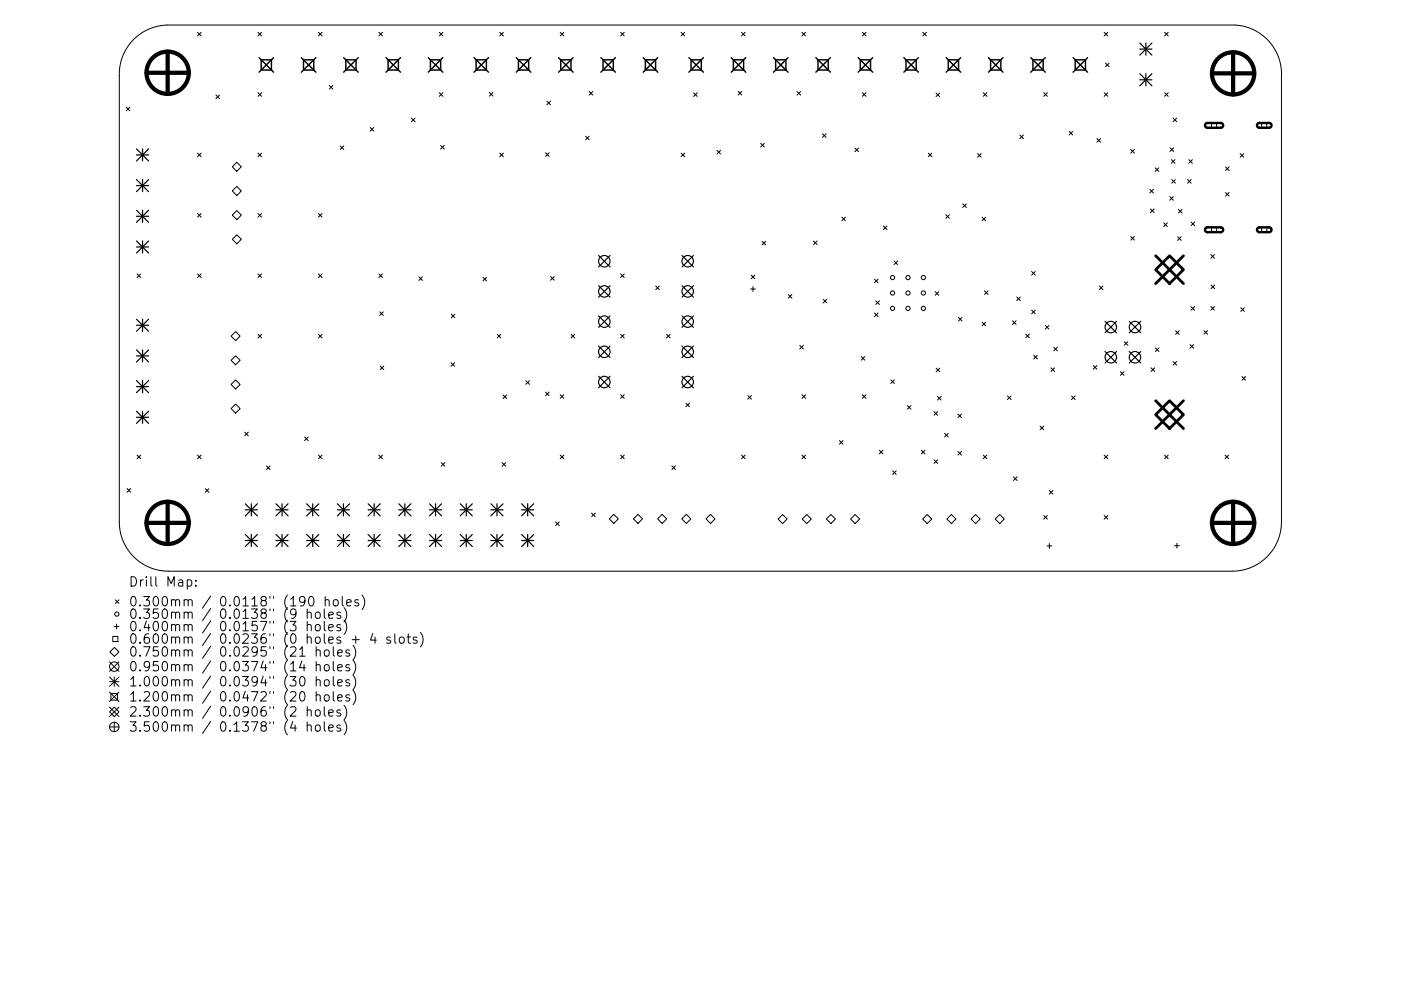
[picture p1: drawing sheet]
<svg xmlns="http://www.w3.org/2000/svg" width="297mm" height="210mm" viewBox="0 0 297 210" stroke-linecap="round" stroke-linejoin="round" font-family="sans-serif">
<defs><g id="words">
<g font-size="2.8">
<text x="27.2" y="124.5">Drill Map:</text>
<text x="27.2" y="128.7">0.300mm / 0.0118&quot; (190 holes)</text>
<text x="27.2" y="131.3">0.350mm / 0.0138&quot; (9 holes)</text>
<text x="27.2" y="133.9">0.400mm / 0.0157&quot; (3 holes)</text>
<text x="27.2" y="136.6">0.600mm / 0.0236&quot; (0 holes + 4 slots)</text>
<text x="27.2" y="139.3">0.750mm / 0.0295&quot; (21 holes)</text>
<text x="27.2" y="142.4">0.950mm / 0.0374&quot; (14 holes)</text>
<text x="27.2" y="145.6">1.000mm / 0.0394&quot; (30 holes)</text>
<text x="27.2" y="148.8">1.200mm / 0.0472&quot; (20 holes)</text>
<text x="27.2" y="152">2.300mm / 0.0906&quot; (2 holes)</text>
<text x="27.2" y="155.2">3.500mm / 0.1378&quot; (4 holes)</text>
</g>
</g></defs>
<g fill="none" stroke="#000" stroke-width=".21">
<path d="M28.1 8.6a10.4 10.4 0 0 1 7.3-3.3h226.5a10.4 10.4 0 0 1 9.8 11.1v94.4a10.4 10.4 0 0 1-10.4 10.4h-225.6a10.4 10.4 0 0 1-10.4-10.4v-94.7a10.4 10.4 0 0 1 2.8-7.5zM41.9 6.9l.7 .7M42.6 6.9l-.7 .7M54.7 19.7l.8 .7M54.7 6.9l.8 .7M55.5 19.7l-.8 .7M55.5 6.9l-.8 .7M67.5 6.9l.8 .7M68.3 6.9l-.8 .7M69.8 18.1l.8 .8M70.6 18.1l-.8 .8M80.3 6.9l.8 .7"/>
<path d="M81.1 6.9l-.8 .7M93.1 19.7l.8 .7M93.1 6.9l.8 .7M93.9 6.9l-.8 .7M93.9 19.7l-.8 .7M103.8 19.6l.7 .8M104.5 19.6l-.7 .8M106 6.9l.7 .7M106.7 6.9l-.7 .7M118.8 6.9l.7 .7M119.5 6.9l-.7 .7M124.9 19.4l.8 .8"/>
<path d="M125.7 19.4l-.8 .8M131.6 6.9l.8 .7M132.4 6.9l-.8 .7M144.4 6.9l.8 .7M145.2 6.9l-.8 .7M147.1 19.7l.7 .8M147.8 19.7l-.7 .8M156.5 19.4l.8 .8M157.2 6.9l.8 .7M157.3 19.4l-.8 .8M158 6.9l-.8 .7M169 19.4l.7 .8"/>
<path d="M169.7 19.4l-.7 .8M170 6.9l.8 .7M170.8 6.9l-.8 .7M182.8 19.7l.8 .7M182.8 6.9l.8 .7M183.6 19.7l-.8 .7M183.6 6.9l-.8 .7M195.7 6.9l.7 .7M196.4 6.9l-.7 .7M198.5 19.7l.7 .8M199.2 19.7l-.7 .8M208.5 19.7l.7 .7"/>
<path d="M209.2 19.7l-.7 .7M221.3 19.7l.8 .7M222.1 19.7l-.8 .7M234.1 6.9l.8 .7M234.1 19.7l.8 .7M234.4 13.4l.8 .8M234.9 19.7l-.8 .7M234.9 6.9l-.8 .7M235.2 13.4l-.8 .8M246.9 19.7l.8 .7M246.9 6.9l.8 .7M247.7 6.9l-.8 .7"/>
<path d="M247.7 19.7l-.8 .7M26.8 22.7l.7 .8M27.5 22.7l-.7 .8M41.9 32.5l.7 .8M42.6 32.5l-.7 .8M45.8 20.2l.7 .7M46.5 20.2l-.7 .7M49.2 35.4l1-1 1 1-1 .9zM54.7 32.5l.8 .8M55.5 32.5l-.8 .8M72.1 30.9l.8 .8M72.9 30.9l-.8 .8"/>
<path d="M78.5 27l.7 .8M79.2 27l-.7 .8M87.2 25.1l.8 .7M88 25.1l-.8 .7M93.4 30.9l.8 .7M94.2 30.9l-.8 .7M106 32.5l.7 .8M106.7 32.5l-.7 .8M115.7 32.4l.7 .8M116 21.5l.7 .7M116.4 32.4l-.7 .8M116.7 21.5l-.7 .7"/>
<path d="M124.2 28.9l.7 .8M124.9 28.9l-.7 .8M144.4 32.5l.8 .8M145.2 32.5l-.8 .8M152 31.9l.8 .8M152.8 31.9l-.8 .8M161.3 30.4l.8 .8M162.1 30.4l-.8 .8M174.4 28.4l.8 .8M175.2 28.4l-.8 .8M181.2 31.4l.8 .8M182 31.4l-.8 .8"/>
<path d="M196.8 32.5l.8 .8M197.6 32.5l-.8 .8M207.3 32.6l.7 .8M208 32.6l-.7 .8M216.2 28.6l.8 .8M217 28.6l-.8 .8M226.7 27.9l.7 .7M227.4 27.9l-.7 .7M232.6 29.4l.7 .8M233.3 29.4l-.7 .8M239.7 31.7l.8 .8M240.5 31.7l-.8 .8"/>
<path d="M244.9 35.6l.8 .8M245.7 35.6l-.8 .8M248.1 31.4l.7 .7M248.4 33.9l.7 .7M248.4 38.1l.8 .8M248.7 25.1l.8 .7M248.8 31.4l-.7 .7M249.1 33.9l-.7 .7M249.2 38.1l-.8 .8M249.5 25.1l-.8 .7M251.8 38.1l.8 .8M252 33.9l.8 .7"/>
<path d="M252.6 38.1l-.8 .8M252.8 33.9l-.8 .7M256.9 26.1h1.1v1h-1.1zM259.8 35.4l.8 .8M260.6 35.4l-.8 .8M262.9 32.6l.8 .8M263.7 32.6l-.8 .8M267.5 26.1h1.1v1h-1.1zM29.1 58.1l.7 .8M29.8 58.1l-.7 .8M41.9 45.3l.7 .8M41.9 58.1l.7 .8"/>
<path d="M42.6 45.3l-.7 .8M42.6 58.1l-.7 .8M49.2 40.5l1-.9 1 .9-1 1zM49.2 45.6l1-.9 1 .9-1 1zM50.2 49.8l1 1-1 .9-1-.9zM54.7 45.3l.8 .8M54.7 58.1l.8 .8M55.5 45.3l-.8 .8M55.5 58.1l-.8 .8M67.5 58.1l.8 .8M67.5 45.3l.8 .8M68.3 58.1l-.8 .8"/>
<path d="M68.3 45.3l-.8 .8M80.3 58.1l.8 .8M81.1 58.1l-.8 .8M88.8 58.7l.8 .8M89.6 58.7l-.8 .8M102.4 58.8l.8 .8M103.2 58.8l-.8 .8M116.7 58.7l.8 .7M117.5 58.7l-.8 .7M131.6 58.1l.8 .8M132.4 58.1l-.8 .8M159.3 58.4l.7 .7"/>
<path d="M160 58.4l-.7 .7M161.6 51.2l.7 .8M162.3 51.2l-.7 .8M172.5 51.1l.7 .8M173.2 51.1l-.7 .8M178.5 46.1l.8 .7M179.3 46.1l-.8 .7M185.4 59.2l.8 .8M186.2 59.2l-.8 .8M187.3 47.9l.8 .8M188.1 47.9l-.8 .8M189.6 55.4l.7 .7"/>
<path d="M190.3 55.4l-.7 .7M200.5 45.6l.8 .7M201.3 45.6l-.8 .7M204.1 43.2l.8 .8M204.9 43.2l-.8 .8M208.2 46.1l.8 .7M209 46.1l-.8 .7M218.7 57.6l.8 .8M219.5 57.6l-.8 .8M239.7 50.2l.8 .7M240.5 50.2l-.8 .7M243.8 40.2l.7 .7"/>
<path d="M243.9 44.3l.8 .8M244.5 40.2l-.7 .7M244.7 44.3l-.8 .8M246.7 47.3l.8 .8M247.5 47.3l-.8 .8M248 41.7l.8 .8M248.8 41.7l-.8 .8M249.7 50.2l.7 .8M249.8 44.4l.8 .8M250.4 50.2l-.7 .8M250.6 44.4l-.8 .8M252.5 47.1l.8 .8"/>
<path d="M253.3 47.1l-.8 .8M256.7 54l.8 .8M256.9 48.2h1.1v1.1h-1.1zM257.5 54l-.8 .8M259.8 40.8l.8 .8M260.6 40.8l-.8 .8M267.5 48.2h1.1v1.1h-1.1zM49 71.3l1-.9 .9 .9-.9 1zM49 76.4l1-.9 .9 .9-.9 1zM54.7 70.9l.8 .8M55.5 70.9l-.8 .8M67.5 70.9l.8 .8"/>
<path d="M68.3 70.9l-.8 .8M80.5 66.2l.8 .7M80.6 77.7l.8 .7M81.3 66.2l-.8 .7M81.4 77.7l-.8 .7M95.6 77l.8 .7M95.7 66.6l.7 .8M96.4 77l-.8 .7M96.4 66.6l-.7 .8M105.4 70.9l.8 .8M106.2 70.9l-.8 .8M121.1 70.9l.7 .8"/>
<path d="M121.8 70.9l-.7 .8M131.6 70.9l.8 .8M132.4 70.9l-.8 .8M139 60.7l.8 .7M139.8 60.7l-.8 .7M141.3 70.9l.8 .8M142.1 70.9l-.8 .8M159.1 61.3h1.1M159.6 60.8v1M167.1 62.5l.8 .8M167.9 62.5l-.8 .8M169.6 73.3l.7 .8"/>
<path d="M170.3 73.3l-.7 .8M174.5 63.5l.8 .8M175.3 63.5l-.8 .8M182.6 75.6l.8 .8M183.4 75.6l-.8 .8M185.4 66.4l.8 .8M185.7 63.8l.8 .8M186.2 66.4l-.8 .8M186.5 63.8l-.8 .8M198.3 61.9l.7 .8M198.5 78.1l.7 .8M199 61.9l-.7 .8"/>
<path d="M199.2 78.1l-.7 .8M203.2 67.3l.8 .8M204 67.3l-.8 .8M208.2 68.4l.8 .7M208.7 61.7l.8 .8M209 68.4l-.8 .7M209.5 61.7l-.8 .8M214.7 68.1l.7 .7M215.4 68.1l-.7 .7M215.6 63l.7 .8M216.3 63l-.7 .8M217.5 70.9l.8 .8"/>
<path d="M218.3 70.9l-.8 .8M218.7 65.8l.8 .8M219.2 75.4l.7 .7M219.5 65.8l-.8 .8M219.9 75.4l-.7 .7M221.6 69l.8 .8M222.4 69l-.8 .8M222.8 78l.8 .8M223.4 73.7l.8 .7M223.6 78l-.8 .8M224.2 73.7l-.8 .7M231.8 77.6l.8 .7"/>
<path d="M232.6 77.6l-.8 .7M233.1 60.7l.7 .7M233.8 60.7l-.7 .7M237.5 78.9l.8 .7M238.3 78.9l-.8 .7M238.4 72.5l.7 .8M239.1 72.5l-.7 .8M244 78l.8 .8M244.8 78l-.8 .8M245 73.8l.7 .8M245.7 73.8l-.7 .8M248.7 76.7l.8 .8"/>
<path d="M249.2 70.2l.8 .7M249.5 76.7l-.8 .8M250 70.2l-.8 .7M252.3 73.1l.8 .8M252.5 65.1l.8 .7M253.1 73.1l-.8 .8M253.3 65.1l-.8 .7M255.3 70.1l.7 .8M256 70.1l-.7 .8M256.7 65l.8 .8M256.8 60.5l.7 .7M257.5 65l-.8 .8"/>
<path d="M257.5 60.5l-.7 .7M263.1 65.3l.7 .8M263.3 79.9l.8 .8M263.8 65.3l-.7 .8M264.1 79.9l-.8 .8M29.1 96.6l.7 .7M29.8 96.6l-.7 .7M41.9 96.6l.7 .7M42.6 96.6l-.7 .7M49 86.7l1-1 .9 1-.9 1zM50 80.6l.9 1-.9 .9-1-.9zM51.9 91.7l.7 .8"/>
<path d="M52.6 91.7l-.7 .8M56.5 98.9l.8 .7M57.3 98.9l-.8 .7M64.6 92.7l.7 .8M65.3 92.7l-.7 .8M67.5 96.6l.8 .7M68.3 96.6l-.8 .7M80.3 96.6l.8 .7M81.1 96.6l-.8 .7M93.6 98.1l.7 .8M94.3 98.1l-.7 .8M106.4 98.1l.8 .8"/>
<path d="M106.6 83.8l.8 .8M107.2 98.1l-.8 .8M107.4 83.8l-.8 .8M111.5 80.8l.8 .7M112.3 80.8l-.8 .7M115.7 83.2l.7 .8M116.4 83.2l-.7 .8M118.8 83.7l.7 .8M118.8 96.6l.7 .7M119.5 83.7l-.7 .8M119.5 96.6l-.7 .7M131.6 96.6l.8 .7"/>
<path d="M131.6 83.7l.8 .8M132.4 83.7l-.8 .8M132.4 96.6l-.8 .7M142.5 98.8l.7 .8M143.2 98.8l-.7 .8M145.4 85.5l.8 .8M146.2 85.5l-.8 .8M157.2 96.6l.8 .7M158 96.6l-.8 .7M158.5 83.9l.8 .8M159.3 83.9l-.8 .8M170 83.7l.8 .8"/>
<path d="M170 96.6l.8 .7M170.8 83.7l-.8 .8M170.8 96.6l-.8 .7M178 93.5l.7 .8M178.7 93.5l-.7 .8M182.8 83.7l.8 .8M183.6 83.7l-.8 .8M186.4 95.5l.8 .8M187.2 95.5l-.8 .8M188.9 80.6l.7 .8M189.3 99.9l.7 .8M189.6 80.6l-.7 .8"/>
<path d="M190 99.9l-.7 .8M192.4 86.1l.7 .7M193.1 86.1l-.7 .7M195.3 95.5l.8 .8M196.1 95.5l-.8 .8M198 87.3l.8 .8M198 97.6l.8 .7M198.8 84.1l.7 .8M198.8 87.3l-.8 .8M198.8 97.6l-.8 .7M199.5 84.1l-.7 .8M200.3 91.9l.7 .8"/>
<path d="M201 91.9l-.7 .8M203.1 87.8l.8 .8M203.1 95.8l.8 .8M203.9 87.8l-.8 .8M203.9 95.8l-.8 .8M208.5 96.6l.7 .7M209.2 96.6l-.7 .7M213.6 84l.8 .8M214.4 84l-.8 .8M220.5 90.4l.8 .8M221.3 90.4l-.8 .8M227.2 84l.8 .8"/>
<path d="M228 84l-.8 .8M234.1 96.6l.8 .7M234.9 96.6l-.8 .7M246.9 96.6l.8 .7M247.7 96.6l-.8 .7M259.7 96.6l.8 .7M260.5 96.6l-.8 .7M26.9 103.7l.8 .7M27.7 103.7l-.8 .7M43.5 103.7l.8 .8M44.3 103.7l-.8 .8M117.8 110.7l.8 .8"/>
<path d="M118.6 110.7l-.8 .8M125.4 108.9l.8 .7M126.2 108.9l-.8 .7M129.2 110.1l.9-1 1 1-1 1zM134.3 110.1l1-1 .9 1-.9 1zM139.4 110.1l1-1 .9 1-.9 1zM144.6 110.1l.9-1 1 1-1 1zM149.7 110.1l.9-1 1 1-1 1zM165.9 109.2l1 .9-1 1-.9-1zM171 109.2l1 .9-1 1-.9-1zM176.2 109.2l.9 .9-.9 1-1-1zM181.3 109.2l1 .9-1 1-1-1z"/>
<path d="M196.6 109.2l.9 .9-.9 1-1-1zM201.7 109.2l1 .9-1 1-.9-1zM205.9 110.1l.9-.9 1 .9-1 1zM212 109.2l.9 .9-.9 1-1-1zM214.9 101.2l.7 .7M215.6 101.2l-.7 .7M221.3 109.4l.8 .7M222 115.8h1M222.1 109.4l-.8 .7M222.5 104.1l.7 .7M222.5 115.3v1M223.2 104.1l-.7 .7"/>
<path d="M234.1 109.4l.8 .7M234.9 109.4l-.8 .7M249 115.8h1M249.5 115.3v1M23.9 135h1.1v1.1h-1.1zM24.2 132.9h1M24.3 137.3l.9 1-.9 1-1-1zM24.5 127.3l.7 .7M24.7 132.4v1M25.2 127.3l-.7 .7M39.7 123.1l.6-.1 .4 .4v.6l-.2 .3h-.8M41.5 124.2v.2"/>
<path d="M41.5 123.1v.2M63.5 139.2h1.2M65.1 130.1a.5 .5 0 0 1 .9 0v1.1M65.1 132.7a.5 .5 0 0 1 .9 .1v1M65.1 129.2v2M65.1 131.8v2M65.6 126.7l.5-.1a1.25 1.25 0 0 1 0 2l-.4-.1-.2-.3-.1-.9zM66.9 130.1a.54 .54 0 0 1 .6-.2 .54 .54 0 0 1 .4 .3v.6a.54 .54 0 0 1-.5 .4 .54 .54 0 0 1-.6-.4zM66.9 132.7a.54 .54 0 0 1 .6-.2 .54 .54 0 0 1 .4 .4v.6a.54 .54 0 0 1-.5 .4 .54 .54 0 0 1-.6-.4zM67 138.1a.5 .5 0 0 1 .9 .1v1M67 137.2v2M68.8 129.2v1.7l.2 .3"/>
<path d="M68.8 131.8v1.8l.2 .2M68.8 138.1a.54 .54 0 0 1 .6-.2 .54 .54 0 0 1 .4 .4v.5a.54 .54 0 0 1-.5 .4 .54 .54 0 0 1-.5-.4zM68.9 127.4l.3-.2 .5 .1 .1 1.3M68.9 126.6v2M69.7 130.5l1-.2-.1-.3-.6-.1-.3 .2 .1 1h.8M69.7 133.2l1-.2-.1-.4-.6-.1-.3 .3 .1 .9h.8M70.7 137.2v1.7l.2 .3M70.8 127.4l.2-.2a.54 .54 0 0 1 .7 .4v.6a.54 .54 0 0 1-.5 .4 .54 .54 0 0 1-.5-.4zM71.6 138.5l1-.1-.1-.4-.6-.1-.3 .3 .1 .9h.8M72.2 130l-.5-.1-.3 .2 .1 .3 .7 .2v.5h-.8M72.2 132.6l-.5-.1-.3 .3 .1 .3 .7 .2v.4h-.8M72.6 126.6v1.7l.2 .3"/>
<path d="M72.9 128.9a2.29 2.29 0 0 1 0 3.1M72.9 131.6a2.29 2.29 0 0 1 0 3M73.5 127.9l1-.2-.1-.4-.6-.1-.3 .3 .1 1h.8M74.1 138l-.5-.1-.3 .3 .1 .3 .7 .1v.5h-.8M74.7 135.7h1.5M74.8 136.9a2.29 2.29 0 0 1 0 3.1M75.4 135v1.5M76 127.3l-.5-.1-.3 .3 .1 .3 .7 .2v.5h-.8M76.8 126.3a2.29 2.29 0 0 1 0 3M79 134.4l-.4 1.4h1.2M79.5 135.1v1.4M82.8 135.2l-.5-.1-.3 .3 .1 .3 .7 .2v.5h-.8"/>
<path d="M83.7 134.5v1.7l.3 .3M84.8 135.3a.54 .54 0 0 1 .5-.2 .54 .54 0 0 1 .4 .4v.6a.54 .54 0 0 1-.5 .4 .54 .54 0 0 1-.5-.4zM86.3 135.1h.7M86.6 134.5v1.7l.1 .2 .3 .1M88.4 135.2l-.5-.1-.3 .3 .1 .3 .7 .2v.5h-.8M89.1 134.2a2.29 2.29 0 0 1 0 3M23.2 140.4l2 2M23.2 143.6l2 2M23.2 144.6h2M23.2 146.8l2 2M23.2 150l2 2M23.2 154.2h2"/>
<path d="M23.5 147.1h1.4v1.4h-1.4zM24.2 150l1 1-1 1-1-1zM24.2 143.6v2M24.2 153.2v2M25.2 140.4l-2 2M25.2 143.6l-2 2M25.2 146.8l-2 2M25.2 150l-2 2M63.7 146.9l.5-.2a1.25 1.25 0 0 1 0 2l-.4-.1-.2-.2-.1-.9zM63.8 143.6l.4-.1a1.25 1.25 0 0 1 0 2h-.2a1.33 1.33 0 0 1-.2-1.9zM64 140.2l-.5 1.5h1.3M65.1 150.8a.5 .5 0 0 1 .9 .1v1"/>
<path d="M65.1 154a.5 .5 0 0 1 .9 .1v1M65.1 149.9v2M65.1 153.1v2M66.9 150.8a.54 .54 0 0 1 .6-.2 .54 .54 0 0 1 .4 .4v.6a.54 .54 0 0 1-.5 .4 .54 .54 0 0 1-.6-.4zM66.9 154a.54 .54 0 0 1 .6-.2 .54 .54 0 0 1 .4 .4l-.1 .7-.6 .2-.4-.3zM67 141.2a.5 .5 0 0 1 .9 .1v1M67 144.4a.5 .5 0 0 1 .9 .1v1M67 147.6a.5 .5 0 0 1 .9 .1v1M67 140.3v2M67 143.5v2M67 146.7v2M68.8 149.9v1.8l.2 .2"/>
<path d="M68.8 153.1v1.8l.2 .2M68.8 141.2a.54 .54 0 0 1 .6-.2 .54 .54 0 0 1 .4 .4v.6a.54 .54 0 0 1-.5 .4 .54 .54 0 0 1-.5-.4zM68.8 144.4a.54 .54 0 0 1 .6-.2 .54 .54 0 0 1 .4 .4v.6a.54 .54 0 0 1-.5 .4 .54 .54 0 0 1-.5-.4zM68.9 147.5a.54 .54 0 0 1 .9 .3v.6a.54 .54 0 0 1-.5 .4 .54 .54 0 0 1-.5-.4v-.6zM69.7 151.3l1-.2-.1-.4-.6-.1-.3 .3 .1 .9h.8M69.7 154.5l1-.2-.1-.4-.6-.1-.3 .3 .1 .9h.8M70.7 140.3v1.8l.2 .2M70.7 143.5v1.8l.2 .2M70.7 146.7v1.8l.2 .2M71.6 141.7l1-.2-.1-.4-.6-.1-.3 .3 .1 .9h.8M71.6 144.9l1-.2-.1-.4-.6-.1-.3 .3 .1 .9h.8M71.6 148.1l1-.2-.1-.4-.6-.1-.3 .3 .1 .9h.8"/>
<path d="M72.2 150.7l-.5-.1-.3 .3 .1 .3 .7 .2v.4h-.8M72.2 153.9l-.5-.1-.3 .3 .1 .3 .7 .2v.4h-.8M72.9 149.7a2.29 2.29 0 0 1 0 3M72.9 152.9a2.29 2.29 0 0 1 0 3M74.1 141.1l-.5-.1-.3 .3 .1 .3 .7 .2v.4h-.8M74.1 144.3l-.5-.1-.3 .3 .1 .3 .7 .2v.4h-.8M74.1 147.5l-.5-.1-.3 .3 .1 .3 .7 .2v.4h-.8M74.8 140.1a2.29 2.29 0 0 1 0 3M74.8 143.3a2.29 2.29 0 0 1 0 3M74.8 146.5a2.29 2.29 0 0 1 0 3"/>
<circle cx="189.2" cy="58.9" r=".45"/>
<circle cx="192.5" cy="58.9" r=".45"/>
<circle cx="195.8" cy="58.9" r=".45"/>
<circle cx="189.2" cy="65.4" r=".45"/>
<circle cx="189.2" cy="62.2" r=".45"/>
<circle cx="192.5" cy="65.4" r=".45"/>
<circle cx="192.5" cy="62.2" r=".45"/>
<circle cx="195.8" cy="65.4" r=".45"/>
<circle cx="195.8" cy="62.2" r=".45"/>
<circle cx="24.8" cy="130.3" r=".45"/>
<circle cx="24.2" cy="141.4" r="1"/>
<circle cx="24.2" cy="154.2" r="1"/>
</g>
<path d="M255.6 26.2l.4-.1h2.9l.3 .2 .1 .4-.2 .3-.2 .1h-2.9l-.5-.3zM266.7 26.2l.3-.1h2.2l.3 .2 .1 .4-.4 .4h-2.3l-.4-.3zM255.6 48.4l.4-.2h2.9l.3 .3 .1 .3-.1 .3-.3 .2h-2.9l-.5-.4zM266.7 48.4l.3-.2h2.2l.3 .3 .1 .3-.4 .4h-2.3l-.4-.3z" fill="none" stroke="#000" stroke-width=".51"/>
<g fill="none" stroke="#000" stroke-width=".24">
<path d="M126.9 54.2l2.4 2.4M129.3 54.2l-2.4 2.4M144.6 54.2l2.4 2.4M147 54.2l-2.4 2.4M126.9 60.6l2.4 2.4M126.9 67l2.4 2.5M126.9 73.4l2.4 2.5M126.9 79.8l2.4 2.5M129.3 60.6l-2.4 2.4M129.3 67l-2.4 2.5M129.3 73.4l-2.4 2.5M129.3 79.8l-2.4 2.5"/>
<path d="M144.6 60.6l2.4 2.4M144.6 67l2.4 2.5M144.6 73.4l2.4 2.5M144.6 79.8l2.4 2.5M147 60.6l-2.4 2.4M147 67l-2.4 2.5M147 73.4l-2.4 2.5M147 79.8l-2.4 2.5M234.3 68.2l2.4 2.4M234.3 74.6l2.4 2.4M236.7 68.2l-2.4 2.4M236.7 74.6l-2.4 2.4"/>
<path d="M239.4 68.2l2.5 2.4M239.4 74.6l2.5 2.4M241.9 68.2l-2.5 2.4M241.9 74.6l-2.5 2.4"/>
<circle cx="128.1" cy="55.4" r="1.22"/>
<circle cx="145.8" cy="55.4" r="1.22"/>
<circle cx="128.1" cy="74.6" r="1.22"/>
<circle cx="128.1" cy="68.2" r="1.22"/>
<circle cx="128.1" cy="61.8" r="1.22"/>
<circle cx="145.8" cy="74.6" r="1.22"/>
<circle cx="145.8" cy="68.2" r="1.22"/>
<circle cx="145.8" cy="61.8" r="1.22"/>
<circle cx="235.5" cy="69.4" r="1.22"/>
<circle cx="235.5" cy="75.8" r="1.22"/>
<circle cx="240.6" cy="69.4" r="1.22"/>
<circle cx="240.6" cy="75.8" r="1.22"/>
<circle cx="128.1" cy="81.1" r="1.22"/>
<circle cx="145.8" cy="81.1" r="1.22"/>
</g>
<g fill="none" stroke="#000" stroke-width=".26">
<path d="M241.7 9.1l2.5 2.6M241.7 10.4h2.5M241.7 15.6l2.5 2.6M241.7 16.9h2.5M242.9 9.1v2.6M242.9 15.6v2.6M244.2 9.1l-2.5 2.6M244.2 15.6l-2.5 2.6M28.9 31.6l2.6 2.6M28.9 32.9h2.6M28.9 38.1l2.6 2.6M28.9 39.4h2.6"/>
<path d="M30.2 31.6v2.6M30.2 38.1v2.6M31.5 31.6l-2.6 2.6M31.5 38.1l-2.6 2.6M28.9 44.6l2.6 2.6M28.9 45.9h2.6M28.9 51.1l2.6 2.6M28.9 52.4h2.6M30.2 44.6v2.6M30.2 51.1v2.6M31.5 44.6l-2.6 2.6M31.5 51.1l-2.6 2.6"/>
<path d="M28.9 67.7l2.6 2.6M28.9 69h2.6M28.9 74.2l2.6 2.6M28.9 75.5h2.6M30.2 67.7v2.6M30.2 74.2v2.6M31.5 67.7l-2.6 2.6M31.5 74.2l-2.6 2.6M28.9 80.7l2.6 2.6M28.9 82h2.6M28.9 87.3l2.6 2.5M28.9 88.5h2.6"/>
<path d="M30.2 80.7v2.6M30.2 87.3v2.5M31.5 80.7l-2.6 2.6M31.5 87.3l-2.6 2.5M52 106.9l2.6 2.6M52 108.2h2.6M52 113.4l2.6 2.6M52 114.7h2.6M53.3 106.9v2.6M53.3 113.4v2.6M54.6 106.9l-2.6 2.6M54.6 113.4l-2.6 2.6"/>
<path d="M58.5 113.4l2.6 2.6M58.5 108.2h2.6M58.5 114.7h2.6M58.5 106.9l2.6 2.6M59.8 106.9v2.6M59.8 113.4v2.6M61.1 106.9l-2.6 2.6M61.1 113.4l-2.6 2.6M65 108.2h2.6M65 114.7h2.6M65 106.9l2.6 2.6M65 113.4l2.6 2.6"/>
<path d="M66.3 106.9v2.6M66.3 113.4v2.6M67.6 106.9l-2.6 2.6M67.6 113.4l-2.6 2.6M71.5 108.2h2.6M71.5 114.7h2.6M71.5 113.4l2.6 2.6M71.5 106.9l2.6 2.6M72.8 106.9v2.6M72.8 113.4v2.6M74.1 106.9l-2.6 2.6M74.1 113.4l-2.6 2.6"/>
<path d="M78 108.2h2.6M78 114.7h2.6M78 113.4l2.6 2.6M78 106.9l2.6 2.6M79.3 106.9v2.6M79.3 113.4v2.6M80.6 106.9l-2.6 2.6M80.6 113.4l-2.6 2.6M84.6 108.2h2.5M84.6 114.7h2.5M84.6 106.9l2.5 2.6M84.6 113.4l2.5 2.6"/>
<path d="M85.8 106.9v2.6M85.8 113.4v2.6M87.1 106.9l-2.5 2.6M87.1 113.4l-2.5 2.6M91.1 108.2h2.5M91.1 114.7h2.5M91.1 113.4l2.5 2.6M91.1 106.9l2.5 2.6M92.3 106.9v2.6M92.3 113.4v2.6M93.6 106.9l-2.5 2.6M93.6 113.4l-2.5 2.6"/>
<path d="M97.6 108.2h2.5M97.6 114.7h2.5M97.6 113.4l2.5 2.6M97.6 106.9l2.5 2.6M98.9 106.9v2.6M98.9 113.4v2.6M100.1 106.9l-2.5 2.6M100.1 113.4l-2.5 2.6M104.1 108.2h2.5M104.1 114.7h2.5M104.1 113.4l2.5 2.6M104.1 106.9l2.5 2.6"/>
<path d="M105.4 106.9v2.6M105.4 113.4v2.6M106.6 106.9l-2.5 2.6M106.6 113.4l-2.5 2.6M110.6 108.2h2.6M110.6 114.7h2.6M110.6 106.9l2.6 2.6M110.6 113.4l2.6 2.6M111.9 106.9v2.6M111.9 113.4v2.6M113.2 106.9l-2.6 2.6M113.2 113.4l-2.6 2.6"/>
</g>
<g fill="none" stroke="#000" stroke-width=".31">
<path d="M54.9 12.2l3.1 3.1M55.4 12.7h2.2v2.2h-2.2zM58 12.2l-3.1 3.1M63.9 12.2l3.1 3.1M64.3 12.7h2.2v2.2h-2.2zM67 12.2l-3.1 3.1M72.9 12.2l3 3.1M73.3 12.7h2.2v2.2h-2.2zM75.9 12.2l-3 3.1M81.8 12.2l3.1 3.1M82.3 12.7h2.2v2.2h-2.2zM84.9 12.2l-3.1 3.1"/>
<path d="M90.8 12.2l3.1 3.1M91.3 12.7h2.1v2.2h-2.1zM93.9 12.2l-3.1 3.1M100.5 12.2l3.1 3.1M100.9 12.7h2.2v2.2h-2.2zM103.6 12.2l-3.1 3.1M109.5 12.2l3 3.1M109.9 12.7h2.2v2.2h-2.2zM112.5 12.2l-3 3.1M118.4 12.2l3.1 3.1M118.9 12.7h2.2v2.2h-2.2zM121.5 12.2l-3.1 3.1"/>
<path d="M127.4 12.2l3.1 3.1M127.9 12.7h2.1v2.2h-2.1zM130.5 12.2l-3.1 3.1M136.4 12.2l3.1 3.1M136.8 12.7h2.2v2.2h-2.2zM139.5 12.2l-3.1 3.1M146.1 12.2l3 3.1M146.5 12.7h2.2v2.2h-2.2zM149.1 12.2l-3 3.1M155 12.2l3.1 3.1M155.5 12.7h2.2v2.2h-2.2zM158.1 12.2l-3.1 3.1"/>
<path d="M164 12.2l3.1 3.1M164.5 12.7h2.1v2.2h-2.1zM167.1 12.2l-3.1 3.1M173 12.2l3.1 3.1M173.4 12.7h2.2v2.2h-2.2zM176.1 12.2l-3.1 3.1M181.9 12.2l3.1 3.1M182.4 12.7h2.2v2.2h-2.2zM185 12.2l-3.1 3.1M191.6 12.2l3.1 3.1M192.1 12.7h2.2v2.2h-2.2zM194.7 12.2l-3.1 3.1"/>
<path d="M200.6 12.2l3.1 3.1M201.1 12.7h2.1v2.2h-2.1zM203.7 12.2l-3.1 3.1M209.6 12.2l3.1 3.1M210 12.7h2.2v2.2h-2.2zM212.7 12.2l-3.1 3.1M218.5 12.2l3.1 3.1M219 12.7h2.2v2.2h-2.2zM221.6 12.2l-3.1 3.1M227.5 12.2l3.1 3.1M228 12.7h2.1v2.2h-2.1zM230.6 12.2l-3.1 3.1"/>
</g>
<path d="M245 57.2l3-2.9 2.9 2.9-2.9 3zM245 54.3l5.9 5.9M250.9 54.3l-5.9 5.9M245 88l3-3 2.9 3-2.9 2.9zM245 85l5.9 5.9M250.9 85l-5.9 5.9" fill="none" stroke="#000" stroke-width=".59"/>
<g fill="none" stroke="#000" stroke-width=".9">
<path d="M31.1 15.4h8.9M35.5 11v8.9M257 15.6h8.9M261.4 11.1v8.9M31.1 110.9h8.9M35.5 106.5v8.9M257 110.9h8.9M261.4 106.5v8.9"/>
<circle cx="35.5" cy="15.4" r="4.5"/>
<circle cx="261.4" cy="15.6" r="4.5"/>
<circle cx="35.5" cy="110.9" r="4.5"/>
<circle cx="261.4" cy="110.9" r="4.5"/>
</g>
<use href="#words"/>
</svg>
